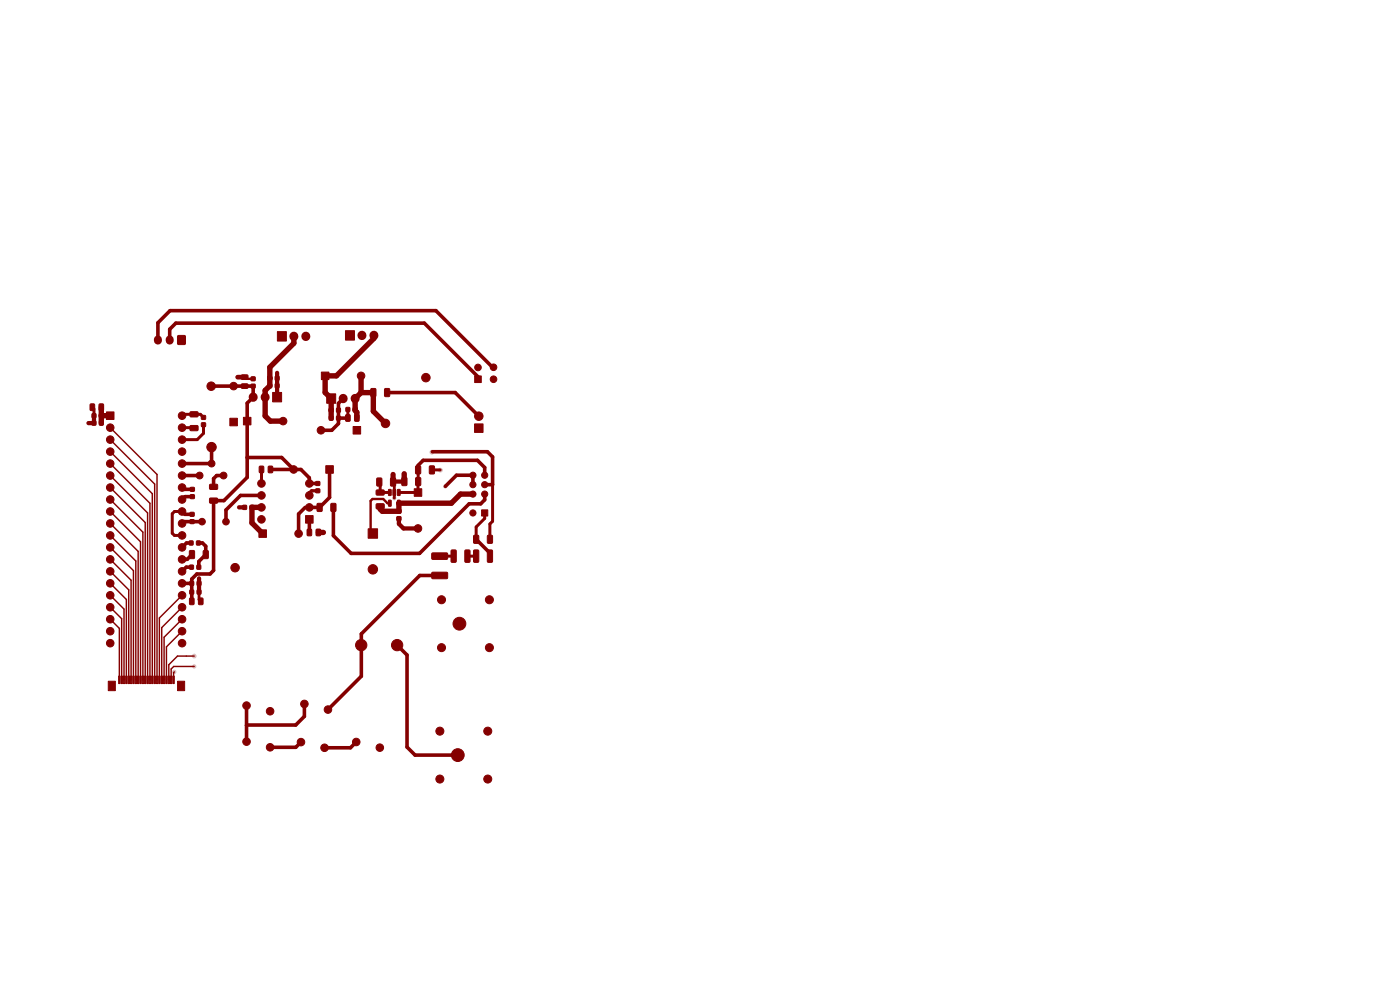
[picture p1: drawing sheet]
<svg xmlns="http://www.w3.org/2000/svg" width="297mm" height="210mm" viewBox="0 0 297 210" stroke-linecap="round" stroke-linejoin="round" font-family="sans-serif">
<g fill="#840000" stroke="#840000" stroke-width=".21">
<path d="M57.8 83.3h1.9v2h-1.9z"/>
<path d="M40.2 116.8h.8l.3 .1v1.4l-.2 .2h-.7l-.2-.1z"/>
<path d="M43.2 116.8h.8l.2 .1v1.4l-.1 .2h-.8l-.2-.1z"/>
<path d="M67 102.2h.8v.7h-.8z"/>
<path d="M67 103.7h.8v.8h-.8z"/>
<path d="M21.1 89.3h.8v.9h-.8z"/>
<path d="M19.6 89.3h.7v.9h-.7z"/>
<path d="M75.3 88l.7-.1 .2 .2v1l-.2 .3h-.6l-.2-.2z"/>
<path d="M73.4 88l.6-.1 .3 .2v1l-.2 .3h-.5l-.3-.2z"/>
<path d="M53.1 107.2h.7v.8h-.7z"/>
<path d="M51.5 107.2h.8v.8h-.8z"/>
<path d="M74.9 90.5h1.6v1.6h-1.6z"/>
<path d="M69.1 98.8h1.6v1.6h-1.6z"/>
<path d="M58.8 70.4h2v2h-2z"/>
<path d="M21.1 85.7h.6l.3 .1v1.1l-.2 .2h-.6l-.2-.1z"/>
<path d="M19.2 85.7h.6l.3 .1v1.1l-.2 .2h-.6l-.2-.1z"/>
<path d="M54.9 112.4h1.6v1.6h-1.6z"/>
<path d="M102.2 108.2h1.3v1.3h-1.3z"/>
<path d="M75 86.5h.7v.8h-.7z"/>
<path d="M73.4 86.5h.8v.8h-.8z"/>
<path d="M69.9 86.6h.7v.8h-.7z"/>
<path d="M71.4 86.6h.8v.8h-.8z"/>
<path d="M103.4 116.7h.8l.3 .1v2.3l-.2 .2h-.7l-.2-.2z"/>
<path d="M100.5 116.7h.8l.3 .1v2.3l-.2 .2h-.7l-.2-.2z"/>
<path d="M68.2 78.9h1.6v1.6h-1.6z"/>
<path d="M80 101.5l.8-.1 .2 .1v1.4l-.1 .2h-.8l-.2-.1z"/>
<path d="M82.9 101.5l.8-.1 .2 .1 .1 1.4-.2 .2h-.7l-.3-.1z"/>
<path d="M48.8 88.7h1.6v1.6h-1.6z"/>
<path d="M21.1 87.8h.8v.8h-.8z"/>
<path d="M19.6 87.8h.7v.8h-.7z"/>
<path d="M22.6 87.4h1.6v1.6h-1.6z"/>
<path d="M40.4 103.4h.8v.8h-.8z"/>
<path d="M40.4 105h.8v.7h-.8z"/>
<path d="M84.2 108.1h.8v.7h-.8z"/>
<path d="M84.2 109.6h.8v.8h-.8z"/>
<path d="M42.2 126.9l.6-.1 .3 .2v1l-.2 .3h-.6l-.2-.2z"/>
<path d="M40.3 126.9l.6-.1 .3 .2v1l-.2 .3h-.6l-.2-.2z"/>
<path d="M51.2 79.6l1.3-.1 .1 .3v.6l-.2 .1h-1.1l-.1-.2z"/>
<path d="M51.2 81.5l1.3-.1 .1 .3v.6l-.2 .1h-1.1l-.1-.2z"/>
<path d="M95.7 116.7h.8l.3 .1v2.3l-.2 .2h-.7l-.2-.2z"/>
<path d="M98.7 116.7h.8l.2 .1v2.3l-.1 .2h-.8l-.2-.2z"/>
<path d="M56.9 79.8h.7v.8h-.7z"/>
<path d="M58.4 79.8h.8v.8h-.8z"/>
<path d="M100.7 79.7h1.4v1.4h-1.4z"/>
<path d="M42.8 88.2h.8v.7h-.8z"/>
<path d="M42.8 89.7h.8v.8h-.8z"/>
<path d="M88.2 101.4l.8-.1 .3 .1v1.4l-.2 .2h-.7l-.2-.1z"/>
<path d="M85.3 101.4l.8-.1 .2 .1 .1 1.4-.2 .2h-.7l-.3-.1z"/>
<path d="M69.9 88.3h.7v.8h-.7z"/>
<path d="M71.4 88.3h.8v.8h-.8z"/>
<path d="M65.2 112.3l.7-.1 .2 .2v1l-.1 .3h-.6l-.2-.2z"/>
<path d="M67.1 112.3l.7-.1 .2 .2v1l-.1 .3h-.6l-.2-.2z"/>
<path d="M41.7 114.8h.8v.8h-.8z"/>
<path d="M40.2 114.8h.7v.8h-.7z"/>
<path d="M53.3 81.5h.8v.8h-.8z"/>
<path d="M53.3 80h.8v.7h-.8z"/>
<path d="M58.4 81.4h.8v.8h-.8z"/>
<path d="M56.9 81.4h.7v.8h-.7z"/>
<path d="M40.2 119.9h.8v.8h-.8z"/>
<path d="M41.8 119.9h.8v.8h-.8z"/>
<path d="M44.5 105.7h1.5l.2 .2v.7l-.3 .2-1.3-.1-.2-.2z"/>
<path d="M44.5 102.8l1.5-.1 .2 .3v.7l-.3 .1h-1.3l-.2-.2z"/>
<path d="M78.7 82.5l.8-.1 .2 .2 .1 1.3-.2 .2h-.7l-.2-.1z"/>
<path d="M81.6 82.5l.8-.1 .3 .2v1.3l-.2 .2h-.7l-.2-.1z"/>
<path d="M69.3 83.5h1.9v2h-1.9z"/>
<path d="M67.3 106.8h.8l.2 .1 .1 1.4-.2 .2h-.7l-.2-.1z"/>
<path d="M70.2 106.8h.8l.3 .1v1.4l-.2 .2h-.7l-.2-.1z"/>
<path d="M64.8 109.4h1.6v1.6h-1.6z"/>
<path d="M40.4 90.3h1.5l.1 .2v.7l-.2 .2h-1.4l-.1-.3z"/>
<path d="M40.4 87.4l1.5-.1 .1 .3v.7l-.2 .2-1.4-.1-.1-.2z"/>
<path d="M37.7 71.2h1.6v1.8h-1.6z"/>
<path d="M78.1 112.2h2v2h-2z"/>
<path d="M91.6 121.4h3.2l.2 .2v1l-.3 .2h-3l-.1-.3z"/>
<path d="M91.6 117.3h3.2l.2 .2v1l-.3 .2h-3l-.1-.3z"/>
<path d="M55 98.9h.7l.3 .1v1.1l-.2 .2h-.6l-.2-.1z"/>
<path d="M56.9 98.9h.7l.3 .1v1.1l-.2 .2h-.6l-.2-.1z"/>
<path d="M73.3 70.1h1.9v2h-1.9z"/>
<path d="M91.1 98.9l.8-.1 .3 .2v1.3l-.2 .2-.7 .1-.2-.2z"/>
<path d="M88.2 98.9l.8-.1 .2 .2 .1 1.3-.2 .2-.7 .1-.2-.2z"/>
<path d="M84.3 103.8l.6 .1-.1 1.2-.5-.1z"/>
<path d="M83.4 103.8l.5 .1v1.2l-.5-.1z"/>
<path d="M82.4 103.8l.6 .1-.1 1.2-.5-.1z"/>
<path d="M82.4 106.1l.6 .1-.1 1.2-.5-.1z"/>
<path d="M84.3 106.1l.6 .1-.1 1.2-.5-.1z"/>
<path d="M87.9 103.7h1.6v1.6h-1.6z"/>
<path d="M41.8 123.3h.8v.9h-.8z"/>
<path d="M40.3 123.3h.8v.9h-.8z"/>
<path d="M100.5 113.6l.8-.1 .3 .2v1.3l-.2 .3h-.7l-.2-.2z"/>
<path d="M103.4 113.6l.8-.1 .3 .2v1.3l-.2 .3h-.7l-.2-.2z"/>
<path d="M23 144.5h1.5v2h-1.5z"/>
<path d="M37.7 144.5h1.5v2h-1.5z"/>
<path d="M25.2 143.4h.3v1.6h-.3z"/>
<path d="M25.7 143.4h.3v1.6h-.3z"/>
<path d="M26.2 143.4h.3v1.6h-.3z"/>
<path d="M26.7 143.4h.3v1.6h-.3z"/>
<path d="M27.2 143.4h.3v1.6h-.3z"/>
<path d="M27.7 143.4h.3v1.6h-.3z"/>
<path d="M28.2 143.4h.3v1.6h-.3z"/>
<path d="M28.7 143.4h.3v1.6h-.3z"/>
<path d="M29.2 143.4h.3v1.6h-.3z"/>
<path d="M29.7 143.4h.3v1.6h-.3z"/>
<path d="M30.2 143.4h.3v1.6h-.3z"/>
<path d="M30.7 143.4h.3v1.6h-.3z"/>
<path d="M31.2 143.4h.3v1.6h-.3z"/>
<path d="M31.7 143.4h.3v1.6h-.3z"/>
<path d="M32.2 143.4h.3v1.6h-.3z"/>
<path d="M32.7 143.4h.3v1.6h-.3z"/>
<path d="M33.2 143.4h.3v1.6h-.3z"/>
<path d="M33.7 143.4h.3v1.6h-.3z"/>
<path d="M34.2 143.4h.3v1.6h-.3z"/>
<path d="M34.7 143.4h.3v1.6h-.3z"/>
<path d="M35.2 143.4h.3v1.6h-.3z"/>
<path d="M35.7 143.4h.3v1.6h-.3z"/>
<path d="M36.2 143.4h.3v1.6h-.3z"/>
<path d="M36.7 143.4h.3v1.6h-.3z"/>
<path d="M79.8 106.9h1.6l.1 .2v.7l-.2 .2-1.4-.1-.1-.2z"/>
<path d="M79.8 104l1.6-.1 .1 .3v.7l-.2 .1h-1.4l-.1-.2z"/>
<path d="M100.7 89.9h1.8v1.8h-1.8z"/>
<path d="M41.8 125.2h.8v.8h-.8z"/>
<path d="M40.3 125.2h.8v.8h-.8z"/>
<path d="M51.6 88.5h1.6v1.6h-1.6z"/>
<path d="M40.3 110.3h.9v.7h-.9z"/>
<path d="M40.3 108.7h.9v.8h-.9z"/>
<circle cx="68.1" cy="91.3" r=".8"/>
<circle cx="62.3" cy="99.6" r=".8"/>
<circle cx="63.3" cy="113.2" r=".8"/>
<circle cx="102.8" cy="104.8" r=".65"/>
<circle cx="102.8" cy="102.8" r=".65"/>
<circle cx="102.8" cy="100.8" r=".65"/>
<circle cx="100.3" cy="108.8" r=".65"/>
<circle cx="100.3" cy="104.8" r=".65"/>
<circle cx="100.3" cy="102.8" r=".65"/>
<circle cx="100.3" cy="100.8" r=".65"/>
<circle cx="42.9" cy="110.7" r=".7"/>
<circle cx="47.9" cy="110.7" r=".7"/>
<circle cx="97.5" cy="132.3" r="1.36"/>
<circle cx="93.7" cy="137.4" r=".85"/>
<circle cx="93.7" cy="127.2" r=".85"/>
<circle cx="103.8" cy="137.4" r=".85"/>
<circle cx="103.8" cy="127.2" r=".85"/>
<circle cx="42.3" cy="100.9" r=".72"/>
<circle cx="44.9" cy="98.3" r=".72"/>
<circle cx="47.4" cy="100.9" r=".72"/>
<circle cx="76.6" cy="79.7" r=".8"/>
<circle cx="49.6" cy="81.9" r=".8"/>
<circle cx="23.4" cy="90.7" r=".8"/>
<circle cx="23.4" cy="93.3" r=".8"/>
<circle cx="23.4" cy="95.8" r=".8"/>
<circle cx="23.4" cy="98.3" r=".8"/>
<circle cx="23.4" cy="100.9" r=".8"/>
<circle cx="23.4" cy="103.4" r=".8"/>
<circle cx="23.4" cy="106" r=".8"/>
<circle cx="23.4" cy="108.5" r=".8"/>
<circle cx="23.4" cy="111" r=".8"/>
<circle cx="23.4" cy="113.6" r=".8"/>
<circle cx="23.4" cy="116.1" r=".8"/>
<circle cx="23.4" cy="118.7" r=".8"/>
<circle cx="23.4" cy="121.2" r=".8"/>
<circle cx="23.4" cy="123.7" r=".8"/>
<circle cx="23.4" cy="126.3" r=".8"/>
<circle cx="23.4" cy="128.8" r=".8"/>
<circle cx="23.4" cy="131.4" r=".8"/>
<circle cx="23.4" cy="133.9" r=".8"/>
<circle cx="23.4" cy="136.4" r=".8"/>
<circle cx="38.6" cy="136.4" r=".8"/>
<circle cx="38.6" cy="133.9" r=".8"/>
<circle cx="38.6" cy="131.4" r=".8"/>
<circle cx="38.6" cy="128.8" r=".8"/>
<circle cx="38.6" cy="126.3" r=".8"/>
<circle cx="38.6" cy="123.7" r=".8"/>
<circle cx="38.6" cy="121.2" r=".8"/>
<circle cx="38.6" cy="118.7" r=".8"/>
<circle cx="38.6" cy="116.1" r=".8"/>
<circle cx="38.6" cy="113.6" r=".8"/>
<circle cx="38.6" cy="111" r=".8"/>
<circle cx="38.6" cy="108.5" r=".8"/>
<circle cx="38.6" cy="106" r=".8"/>
<circle cx="38.6" cy="103.4" r=".8"/>
<circle cx="38.6" cy="100.9" r=".8"/>
<circle cx="38.6" cy="98.3" r=".8"/>
<circle cx="38.6" cy="95.8" r=".8"/>
<circle cx="38.6" cy="93.3" r=".8"/>
<circle cx="38.6" cy="90.7" r=".8"/>
<circle cx="38.6" cy="88.2" r=".8"/>
<circle cx="101.4" cy="77.9" r=".7"/>
<circle cx="104.7" cy="77.9" r=".7"/>
<circle cx="104.7" cy="80.4" r=".7"/>
<circle cx="52.3" cy="157.3" r=".8"/>
<circle cx="57.3" cy="158.5" r=".8"/>
<circle cx="97.1" cy="160.2" r="1.36"/>
<circle cx="93.3" cy="165.3" r=".85"/>
<circle cx="93.3" cy="155.1" r=".85"/>
<circle cx="103.5" cy="165.3" r=".85"/>
<circle cx="103.5" cy="155.1" r=".85"/>
<circle cx="90.3" cy="80.1" r=".9"/>
<circle cx="84.3" cy="136.8" r="1.2"/>
<circle cx="76.6" cy="136.8" r="1.2"/>
<circle cx="63.8" cy="157.4" r=".8"/>
<circle cx="68.8" cy="158.6" r=".8"/>
<circle cx="44.8" cy="81.9" r=".9"/>
<circle cx="65.6" cy="107.6" r=".8"/>
<circle cx="65.6" cy="105.1" r=".8"/>
<circle cx="65.6" cy="102.6" r=".8"/>
<circle cx="55.5" cy="102.6" r=".8"/>
<circle cx="55.5" cy="105.1" r=".8"/>
<circle cx="55.5" cy="107.6" r=".8"/>
<circle cx="55.5" cy="110.2" r=".8"/>
<circle cx="79.1" cy="120.8" r="1"/>
<circle cx="69.6" cy="150.5" r=".8"/>
<circle cx="64.6" cy="149.3" r=".8"/>
<circle cx="88.7" cy="112.1" r=".8"/>
<circle cx="57.3" cy="150.9" r=".8"/>
<circle cx="52.3" cy="149.7" r=".8"/>
<circle cx="81.8" cy="89.8" r=".9"/>
<circle cx="44.9" cy="94.8" r="1"/>
<circle cx="49.9" cy="120.4" r=".9"/>
<circle cx="101.6" cy="88.3" r=".9"/>
<circle cx="75.6" cy="157.4" r=".8"/>
<circle cx="80.6" cy="158.6" r=".8"/>
<circle cx="60.1" cy="89.3" r=".8"/>
</g>
<path d="M62.3 71.3v.1M64.9 71.3v.1M76.8 71.1v.1M79.3 71.1v.1M53.7 84.2v.1M56.3 84.2v.1M72.8 84.5v.1M75.3 84.5v.1" fill="none" stroke="#840000" stroke-width="1.9"/>
<path d="M33.5 72v.3M36 72v.3" fill="none" stroke="#840000" stroke-width="1.7"/>
<g fill="#c2c2c2" stroke="#c2c2c2" stroke-width=".21">
<circle cx="41.2" cy="139.2" r=".4"/>
<circle cx="94.5" cy="103.2" r=".35"/>
<circle cx="41.2" cy="141.4" r=".35"/>
<circle cx="37" cy="142.5" r=".35"/>
<circle cx="42.2" cy="122.7" r=".35"/>
<circle cx="83.4" cy="100.6" r=".4"/>
<circle cx="58.8" cy="79.1" r=".35"/>
<circle cx="50.7" cy="107.6" r=".35"/>
<circle cx="18.8" cy="89.8" r=".35"/>
<circle cx="50.4" cy="80" r=".35"/>
<circle cx="85.8" cy="100.5" r=".4"/>
<circle cx="68.6" cy="112.9" r=".35"/>
<circle cx="83.6" cy="105.7" r=".35"/>
<circle cx="91.6" cy="95.9" r=".4"/>
<circle cx="93.4" cy="99.7" r=".4"/>
</g>
<g fill="none" stroke="#840000" stroke-width=".21">
<path d="M38.6 98.3h.1M38.9 87.9l-.3 .3M41.1 90.7l.1 .1M88.7 99.7h.1M91.7 95.8l-.1 .1M93.4 99.7h.1M38.6 100.9h.1M40.7 110.7h.1M55.5 105.1h.1M65.6 110.2h.1M80.5 102.3l.2 .1M80.7 104.5h.1"/>
<path d="M88.7 104.5h.1M88.7 102.2h.1M101 114.4h.1M103.9 114.4h.1M23.7 145.5h.1M25.3 144.2h.1M25.8 144.2h.1M26.3 144.2h.1M26.8 144.2h.1M27.3 144.2h.1M27.8 144.2h.1M28.3 144.2h.1"/>
<path d="M28.8 144.2h.1M29.3 144.2h.1M29.8 144.2h.1M30.3 144.2h.1M30.8 144.2h.1M31.3 144.2h.1M31.8 144.2h.1M32.3 144.2h.1M32.8 144.2h.1M33.3 144.2h.1M33.8 144.2h.1M34.3 144.2h.1"/>
<path d="M34.8 144.2h.1M35.3 144.2h.1M35.8 144.2h.1M36.3 144.2h.1M38.4 145.5h.1"/>
</g>
<g fill="none" stroke="#840000" stroke-width=".76">
<path d="M33.5 72.1v-3.6l2.6-2.6h56.4l12 12h.2M36 72.1v-2.2l1.3-1.3h52.7l11.4 11.3v.5M44.8 81.9h8.9v2.4l-1.3 1.2v15.8l-4.9 4.9h-2.2v14.8l-.7 .8h-2.8l-1.1 1v4.8M44.9 94.8v3.5h-6.3M52.4 97.1h7.4l2.5 2.5M57.4 99.6h6.4l1.8 1.8v1.2M57.4 99.6h.1M69.9 99.6v5.9l-2.1 2.1h-2.2M71.8 85.6v4.3l-1.4 1.4h-2.3M71.8 88.7h2M72.8 84.5l-1 1M82.1 83.3h14.5l5 5"/>
<path d="M88.7 99.7v-1l1.1-1h11.5l1.5 1.5v1.6M91.7 95.8h11.7l1.1 1.1v5.9h-1.7M38.6 108.5l.6 .6h1.5M38.6 103.4l.4 .4h1.8M38.6 100.9h3.7M39 110.7h1.7M40.5 115.2h-.9l-1 .9M40.7 117.6l-1 1.1h-1.1M40.8 110.7h2.1M40.8 105.4h-1.6l-.6 .6M42.1 115.2h.9l.6 .7v1.7l-1.4 1.5v1.2M47.4 100.9h-1.4l-.7 .6v1.8"/>
<path d="M55.5 105.1h-4.5l-3.1 3.1v2.5M64.7 107.6l-1.4 1.4v4.2M65.6 102.6h.1M65.6 104.6v.5M65.6 102.6h1.8M65.6 110.2v2.7M100.3 102.8v-2h-3.5l-2.3 2.4M101 114.4l2.9 2.9v.7M102.8 104.8v1.2l-.8 .9h-2.5l-10.5 10.5h-14.5l-3.8-3.8v-6M38.6 123.7l2.1 .1M40.6 120.3h-1.1l-.9 .9M40.7 125.6h.1"/>
<path d="M76.7 136.8l-.1 .1M84.3 136.9l2.1 2v19.6l1.7 1.7h9M93.3 122.1h-4.2l-12.4 12.4v8.9l-7.1 7.1M52.3 149.7v7.6M63.9 157.4l-1.2 1.1h-5.4M64.6 149.3v2.7l-1.9 1.8-10.4 .1M75.6 157.4l-1.2 1.2h-5.5"/>
</g>
<g fill="none" stroke="#840000" stroke-width=".3">
<path d="M18.8 89.8h.1M23.4 98.3l8.4 8.5v37.4M23.4 95.8l8.9 8.9v39.5M23.4 93.3l9.4 9.4v41.5M23.4 90.7l9.9 9.9v43.6M23.4 106l6.9 6.9v31.3M23.4 100.9l7.9 7.9v35.4M23.4 103.4l7.4 7.4v33.4M23.4 116.1l4.9 4.9v23.2M23.4 113.6l5.4 5.4v25.2M23.4 111l5.9 6v27.2M23.4 108.5l6.4 6.4v29.3"/>
<path d="M23.4 118.7l4.4 4.4v21.1M50.7 107.6h.1M23.4 121.2l3.9 3.9v19.1M23.4 128.8l2.4 2.4v13M23.4 131.4l1.9 1.9v10.9M23.4 123.7l3.4 3.5v17M23.4 126.3l2.9 2.9v15M38.6 126.3l-4.8 4.8v13.1M38.6 133.9l-3.3 3.3v7M38.6 128.8l-4.3 4.3v11.1M38.6 131.4l-3.8 3.8v9M41.2 139.2h-3.6l-1.8 1.8v3.2"/>
<path d="M37 142.5l-.2 .2v1.5M41.2 141.4h-4.3l-.6 .5v2.3"/>
</g>
<g fill="none" stroke="#840000" stroke-width=".63">
<path d="M19.9 86.7v1.5M38.6 90.7h2.5M38.9 87.9h3.6l.7 .6M43.2 90.1v1.8l-1.4 1.4h-3.2M55.5 99.6v2.9M73.8 86.9v1.8M88.7 99.7v2.5M91.6 99.7h1.8M38.6 108.5h-1.6l-.5 .5v4.1l.5 .5h1.6M39 110.7l-.4 .3M64.7 107.6h.9M80.7 102.4v2.1h2"/>
<path d="M88.7 102.2v2.3h-4.1M93.3 118h2.9M99.2 118h1.8M102.8 108.8v1.2l-1.8 1.8v2.6M104.5 102.8h.1M104.5 102.8v7.8l-.6 .5v3.3M76.6 136.9h.1"/>
</g>
<path d="M58.8 79.1h.1M50.4 80h.1M71.8 85.5v.1M73.8 88.7h.1M55.5 102.5v.1M65.6 107.6h.1M83.4 100.6h.1M85.7 102.1l.1 .1" fill="none" stroke="#840000" stroke-width=".25"/>
<g fill="none" stroke="#840000" stroke-width="1.1">
<path d="M62.3 71.4v1.4l-5.1 5.1v3.9l-.9 1v5.4l1 1.1h2.8M69 79.7v3.6l1.3 1.2v4.2M69 79.7h.1M76.6 79.7v3.6M79.3 71.1v.7l-7.9 7.9h-2.4M21.5 86.4v3.4M21.5 88.2h1.9M23.4 88.2h.1M57.2 80.2h.1M70.3 87h.1M75.3 87.1l.4 .3v1.3M75.3 86.9h.1"/>
<path d="M76.6 83.3h2.6M76.6 83.3l-1.3 1.2v2.4M79.2 83.3v3.9l2.6 2.6M79.2 83.3h.1M55.5 107.6h-2.1v3.3l2.3 2.3M55.5 107.6h.1M67.5 112.9h1.1M83.4 100.6v1.7M85.7 100.5v1.6M100.3 104.8h-2.6l-1.9 1.9h-11.2v1.8h-3.5l-.4-.5v-.6"/>
</g>
<path d="M58.8 79.1v1.1M58.8 81.8v2.5" fill="none" stroke="#840000" stroke-width=".89"/>
<path d="M19.9 88.2v1.6h-1.1M53.7 80.4h.1M58.8 80.2v1.6M50.7 107.6h1.2M83.5 102.2h2.3M84.6 110v1.1l1 1h3.1M42.2 122.7v2.9" fill="none" stroke="#840000" stroke-width=".9"/>
<path d="M83.7 102.5v3.2M42.2 125.6v1.6l.4 .4" fill="none" stroke="#840000" stroke-width=".6"/>
<path d="M19.6 86.4l.3 .3M51.9 80l.4 .4h1.4" fill="none" stroke="#840000" stroke-width=".5"/>
<path d="M51.9 80h.1M83.5 102.2l-.1 .1 .3 .2M83.7 105.7h-.1M42.2 122.7h.1" fill="none" stroke="#840000" stroke-width=".4"/>
<path d="M67.4 104.1h-1.3l-.5 .5" fill="none" stroke="#840000" stroke-width=".7"/>
<path d="M50.4 80h1.5" fill="none" stroke="#840000" stroke-width="1"/>
<path d="M82.7 106.7h-.5l-.9-.9h-2.3l-.4 .4v6.7" fill="none" stroke="#840000" stroke-width=".51"/>
</svg>
